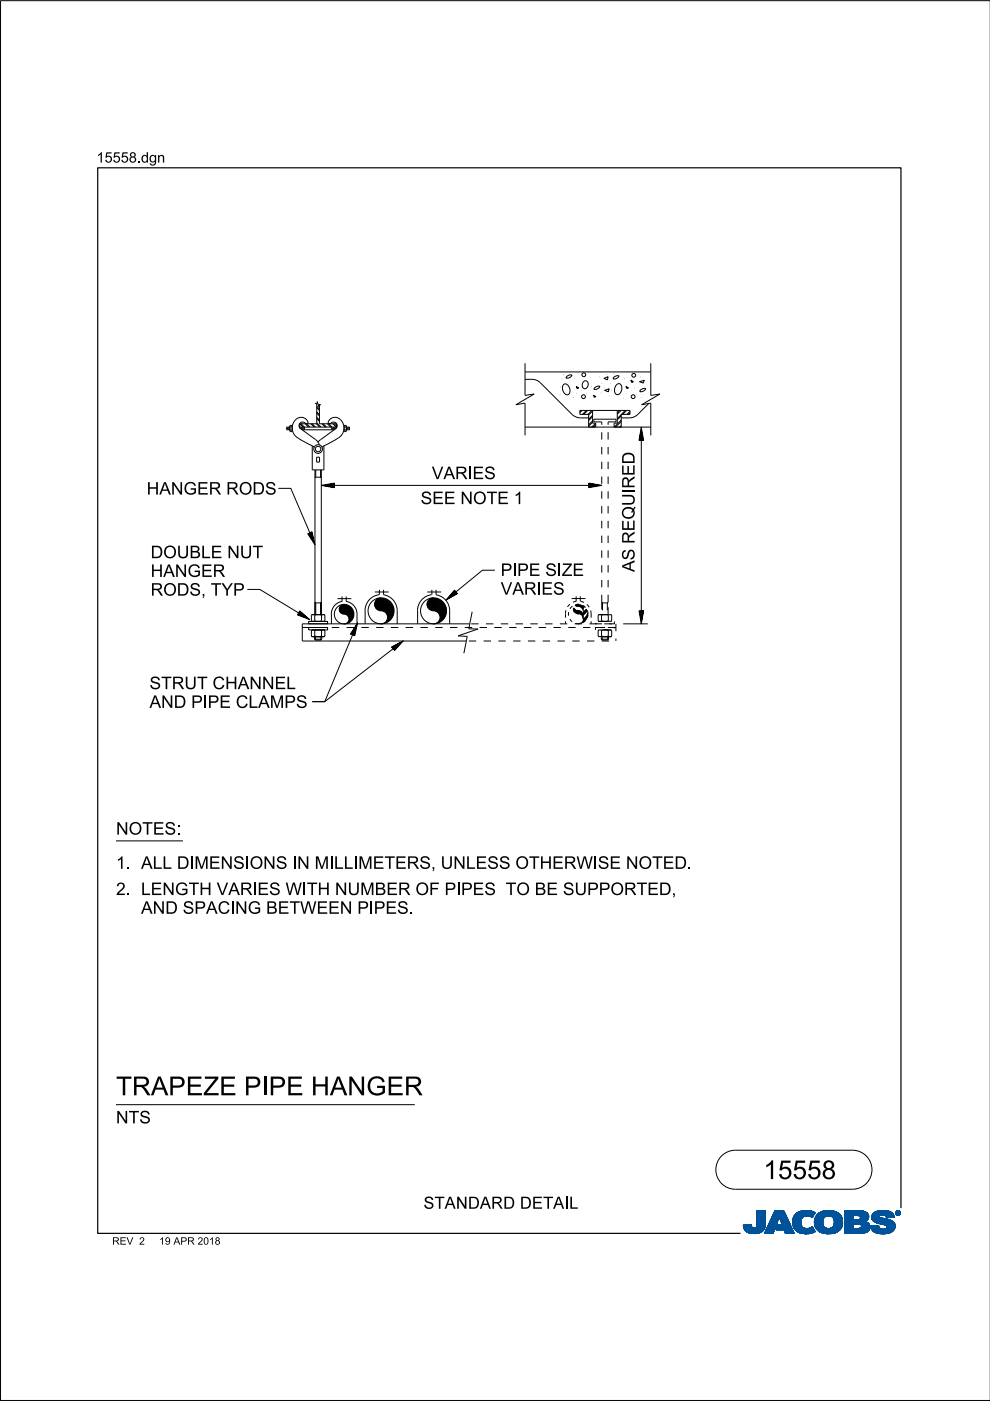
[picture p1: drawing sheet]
<svg xmlns="http://www.w3.org/2000/svg" width="210mm" height="297mm" viewBox="0 0 210 297" stroke-linecap="round" stroke-linejoin="round" font-family="sans-serif">
<defs><g id="words">
<g font-size="4">
<text x="24.6" y="232.2">TRAPEZE PI</text>
<text x="57" y="232.2">PE H</text>
<text x="69.9" y="232.2">AN</text>
<text x="77.7" y="232.2">GER</text>
<text x="161.9" y="250">15558</text>
</g>
<g font-size="2.6">
<text x="91.6" y="101.6">VARI</text>
<text x="100.2" y="101.6">ES</text>
<text x="31.1" y="104.9">H</text>
<text x="33.8" y="104.9">AN</text>
<text x="38.9" y="104.9">GER RODS</text>
<text x="89.2" y="106.9">SEE N</text>
<text x="100.3" y="106.9">OTE 1</text>
<text x="31.9" y="118.3">DOUBLE N</text>
<text x="50.9" y="118.3">UT</text>
<text x="31.9" y="122.3">H</text>
<text x="34.6" y="122.3">AN</text>
<text x="39.8" y="122.3">GER</text>
<text x="106.2" y="122.1">PI</text>
<text x="119.1" y="122.1">ZE</text>
<text x="134.6" y="121.3" transform="rotate(-90 134.6 121.3)">AS REQUIRED</text>
<text x="31.9" y="126.3">RODS,TYP</text>
<text x="106.2" y="126.1">VARI</text>
<text x="114.8" y="126.1">ES</text>
<text x="31.7" y="146.1">STRUT CH</text>
<text x="50.4" y="146.1">AN</text>
<text x="55.5" y="146.1">N</text>
<text x="58.2" y="146.1">EL</text>
<text x="31.7" y="150.1">AN</text>
<text x="36.8" y="150.1">D PI</text>
<text x="44" y="150.1">PE CLAM</text>
<text x="60.3" y="150.1">PS</text>
<text x="24.6" y="177">N</text>
<text x="27.3" y="177">OTES:</text>
<text x="24.6" y="184.2">1. ALLDI</text>
<text x="41.2" y="184.2">M</text>
<text x="44.3" y="184.2">EN</text>
<text x="49.4" y="184.2">SI</text>
<text x="52.9" y="184.2">ON</text>
<text x="63" y="184.2">N</text>
<text x="66.7" y="184.2">M</text>
<text x="70.8" y="184.2">L</text>
<text x="76" y="184.2">M</text>
<text x="79" y="184.2">ETERS,UN</text>
<text x="98.8" y="184.2">LESS OTH</text>
<text x="117.1" y="184.2">ERW I</text>
<text x="126.7" y="184.2">SE N</text>
<text x="135.4" y="184.2">OTED.</text>
<text x="24.6" y="189.8">2. LEN</text>
<text x="37.1" y="189.8">GTH</text>
<text x="45.9" y="189.8">VARI</text>
<text x="65.1" y="189.8">TH</text>
<text x="71" y="189.8">N</text>
<text x="73.7" y="189.8">UM</text>
<text x="79.5" y="189.8">BER OF PI</text>
<text x="97.8" y="189.8">PES</text>
<text x="107.2" y="189.8">TO BE SUPPORTED,</text>
<text x="29.9" y="193.7">AN</text>
<text x="35" y="193.7">D SPACI</text>
<text x="49.9" y="193.7">N</text>
<text x="52.5" y="193.7">G BETW EEN</text>
<text x="75.8" y="193.7">PI</text>
<text x="79.3" y="193.7">PES.</text>
<text x="24.6" y="238.2">N</text>
<text x="27.3" y="238.2">TS</text>
<text x="89.8" y="256.3">STAN</text>
<text x="99.2" y="256.3">DARD DETAI</text>
<text x="120.6" y="256.3">L</text>
</g>
<g font-size="2.2">
<text x="20.5" y="34.5">15558.</text>
<text x="29.9" y="34.5">dgn</text>
</g>
<g font-size="1.6">
<text x="23.8" y="263.9">REV</text>
<text x="29.5" y="263.9">2</text>
<text x="33.7" y="263.9">19APR 2018</text>
</g>
</g></defs>
<g fill="none" stroke="#00539a" stroke-width=".21">
<path d="M157.6 259.8h1.7M157.6 259.9h1.7M157.6 259.9l1.7 .1M157.6 260h1.8M158.1 259.7h1.2M159.3 259.7h-1.7l.1 .7M159.3 259.7h-.9M159.3 259.7l.1 .3M159.4 260l.1 .3M160.4 260l-.2 .3h2M160.5 259.6h1.8M160.5 259.6l-.1 .4"/>
<path d="M160.5 259.7h1.8M160.5 256.7v2.9M160.5 256.9h1.8M160.5 257.5h1.8M160.5 256.7h1.8v2.7M160.5 256.8h1.8M160.5 256.8l1.8 .1M160.5 256.9l1.8 .1M160.5 257h1.8M160.5 257.1h1.8M160.5 257.2h1.8M160.5 257.2l1.8 .1"/>
<path d="M160.5 257.3h1.8M160.5 257.4h1.8M160.5 257.4l1.8 .1M160.5 257.6h1.8M160.5 257.6l1.8 .1M160.5 257.7h1.8M160.5 257.8h1.8M160.5 257.9h1.8M160.5 258h1.8M160.5 258.1h1.8M160.5 258.1l1.8 .1M160.5 258.2h1.8"/>
<path d="M160.5 258.3h1.8M160.5 258.3l1.8 .1M160.5 258.4h1.8M160.5 258.5h1.8M160.5 258.5l1.8 .1M160.5 258.6h1.8M160.5 258.6l1.8 .1M160.5 258.7h1.8M160.5 258.8h1.8M160.5 258.9h1.8M160.5 259h1.8M160.5 259.1h1.8"/>
<path d="M160.5 259.2h1.8M160.5 259.3h1.8M160.5 259.8h1.8M162.2 260h-1.8M162.2 259.9v.3M162.2 259.9h-1.8M162.2 259.8h-1.7M162.3 259.4l-.1 .5M162.3 259.4v-2.7h-1.8v2.9M162.3 259.5h-1.8M162.3 259.6h-1.8M162.3 256.7l-1.8 .1"/>
<path d="M162.3 259.4h-1.8M163.7 258.1h3.1M163.7 258h3.1M163.7 257.9h3M163.8 257.8h2.9M163.8 257.7h2.9M163.8 257.7h2.8M163.9 257.6h2.7M163.9 257.5h2.7M164 257.4h2.5M164 257.3h2.5M164.1 257.2h2.3"/>
<path d="M164.1 257.1h2.3M164.1 257h2.3M164.2 257h2.1M164.2 256.9h2.1M164.2 256.8h2.1M164.3 256.7h1.9l2.2 4.8h-1.9l-.3-.8h-1.7l.4-1h1l-.7-1.7-1.3 3.5h-1.8zM164.5 260h-1.7M164.5 259.9l-1.7 .1M164.5 259.9h-1.7M164.5 259.8l-1.7 .1M164.6 259.8h-1.7M164.6 259.7l-1.7 .1"/>
<path d="M164.6 259.7h-1.7M164.6 259.6h-1.7M164.6 259.5l-1.6 .1M164.7 259.5h-1.7M164.7 259.4l-1.7 .1M164.7 259.4h-1.7M164.7 259.3l-1.6 .1M164.7 259.3h-1.6M164.8 259.2l-1.7 .1M164.8 259.2h-1.7M164.8 259.1l-1.6 .1M164.8 260h2.9"/>
<path d="M164.8 259.1h-1.6M164.8 259.9h2.9M164.8 259l-1.6 .1M164.9 259.9h2.7M164.9 259h-1.7M164.9 259.8h2.7M164.9 258.9h-1.6M164.9 258.8h-1.6M164.9 259.7h2.7M164.9 259.7l-.4 1 3.6 .1M165 258.7h-1.6M165 258.6l-1.6 .1"/>
<path d="M165 258.6h-1.6M165 258.5l-1.6 .1M165 258.5h-1.6M165.1 258.4l-1.6 .1M165.1 258.4h-1.6M165.1 258.3l-1.6 .1M165.1 258.3h-1.6M165.1 258.2l-1.5 .1M165.1 258.2h-1.5M165.2 258.1l-1.6 .1M165.2 258.1h-1.6M165.2 258l.7 1.7h-1"/>
<path d="M165.2 258l.7 1.7M165.3 258.1h1.5M165.3 258.1l1.6 .1M165.3 258.2h1.6M165.3 258.2l1.6 .1M165.3 258.3h1.6M165.4 258.3l1.6 .1M165.4 258.4h1.6M165.4 258.4l1.6 .1M165.4 258.5h1.6M165.4 258.5l1.7 .1M165.4 258.6h1.7"/>
<path d="M165.5 258.6l1.6 .1M165.5 258.7h1.6M165.5 258.8h1.7M165.5 258.9h1.7M165.6 258.9h1.6M165.6 259h1.7M165.6 259l1.7 .1M165.6 259.1h1.7M165.6 259.1l1.7 .1M165.7 259.2h1.7M165.7 259.2l1.7 .1M165.7 259.3h1.7"/>
<path d="M165.7 259.3l1.7 .1M165.7 259.4h1.7M165.8 259.4l1.7 .1M165.8 259.5h1.7M165.8 259.5l1.7 .1M165.8 259.6h1.7M166.2 256.7l2.2 4.8M166.2 256.8l-1.9-.1-2.2 4.8h1.8l1.3-3.5M168 258.9l.4 1.5M168 258.9h1.8M168 259h1.8M168 259.1h1.8"/>
<path d="M168 259.2h1.8M168 259.2l1.8 .1M168 259.3h1.8M168 259.3l1.8 .1M168.1 259.4h1.8M168.1 259.5h1.7M168.1 259.4l1.7 .1M168.1 259.5l1.8 .1M168.1 259.6h1.8M168.1 259.7h1.8M168.1 259.7l1.8 .1M168.1 259.8h1.8"/>
<path d="M168.1 259.8l1.8 .1M168.2 260h1.8M168.2 259.9h1.8M168.3 258l-.3 .9M168.9 257.3l-.6 .7M169.1 257.1h3.6M169.2 257h3.4M169.4 256.9h3.1M169.5 256.9h2.9M169.8 256.8h2.4M169.8 259.1a1.33 1.33 0 0 0 .8 1.4 1.33 1.33 0 0 0 1.5-.3l.2-.1M169.8 259.1h-1.8"/>
<path d="M169.8 259l-1.8 .1M169.9 258.8l-1.9 .1M169.9 258.8h-1.9M169.9 258.7h-1.9M169.9 258.6h-1.8M169.9 258.6l-1.9 .1M169.9 258.5l-1.8 .1M169.9 258.5h-1.8M169.9 258.4l-1.8 .1M170 258.4h-1.9M170 258.4l-.2 .7M170 258.3l-1.8 .1"/>
<path d="M170 258.3h-1.8M170 258.2l-1.8 .1M170.1 258.2h-1.9M170.1 258.1l-.1 .3M170.1 258.1l-1.9 .1M170.2 258.1h-2M170.3 258h-2.1M170.3 256.7l-1.4 .5M170.3 256.7h1.5M170.3 256.7a4 4 0 0 1 2.5 .4M170.4 258h-2.1M170.4 257.9h-2.1"/>
<path d="M170.6 257.8l-2.3 .1M170.6 257.9l-.5 .2M170.8 257.8h-2.5M171.4 257.8h1M171.5 256.7l-1.7 .1M171.5 256.7l.6 .1M171.7 257.8h.7M171.8 257.9h.6M171.9 258h.4M172.1 258.1h.2M172.2 258.1h.1M172.3 258h-.3"/>
<path d="M172.4 257.7l-4 .1M172.5 257.7h-4.1M172.5 257.6l-4 .1M172.5 257.6h-4M172.6 257h-3.3M172.6 257.5l-4.1 .1M172.6 257.5h-4M172.6 257.4l-4 .1M172.7 257.4h-4M172.7 259h1.8M172.7 259.2h1.8M172.7 259.3h1.8"/>
<path d="M172.7 259.3l1.8 .1M172.7 259.4h1.8M172.7 257.3l-3.9 .1M172.7 259.5h1.8M172.7 259.5l1.8 .1M172.7 259.6h1.8M172.7 259.7h1.8M172.7 258.6h1.8M172.7 257.3h-3.9M172.8 259.8h1.8M172.8 257.2l-3.9 .1M172.8 259.9h1.8"/>
<path d="M172.8 259.9l.3 .6M172.8 259.8l1.8 .1M172.8 259.9l1.8 .1M172.8 257.2h-3.9M172.8 260h1.8M172.8 257.1l-.6 1.1a1.75 1.75 0 0 0-1.6-.3M172.9 257.1l-3.9 .1M173 257.8l-.3 1.3h1.8M173 257.8h5.3M173.1 257.7h5.2M173.1 257.7h5.1M173.1 257.6h5.1"/>
<path d="M173.2 257.6h4.9M173.2 257.5h4.8M173.4 257.4h4.6M173.4 257.4h4.5M173.5 257.3h4.4M173.6 257.2l4.2 .1M173.6 257.2h4.1M173.7 257.1l4 .1M173.8 257.1h3.8M173.9 257h3.5M174 257h3.3M174.1 256.9h3.2"/>
<path d="M174.2 256.9h2.8M174.4 256.8h2.6M174.5 259h-1.8M174.5 259.2a1.15 1.15 0 0 0 1.3 1.3M174.5 259.2l-1.8-.1 .1 .8M174.5 258.9l-1.8 .1M174.5 258.9h-1.8M174.5 258.8l-1.8 .1M174.5 258.7l-1.8 .1M174.5 258.7h-1.8M174.5 258.6l-1.8 .1M174.5 258.5l-1.8 .1"/>
<path d="M174.6 258.5h-1.9M174.6 256.8h1.9M174.6 258.4l-.1 .8M174.6 258.4h-1.8M174.6 258.4l-1.9 .1M174.6 258.3l-1.8 .1M174.6 258.3h-1.8M174.7 258.2h-1.9M174.7 258.1l-.1 .3M174.8 258.1l-2 .1M174.8 258.1h-1.9M174.9 256.7a3.2 3.2 0 0 1 3.6 1.4l.1 .8-.1 1.1"/>
<path d="M174.9 258l-1.9 .1M175 258h-2M175.1 257.9l-.4 .2M175.1 257.9h-2.1M175.2 257.9h-2.2M175.5 256.7h.7M175.7 257.8l-.6 .1M175.7 257.8l.6 .1M175.7 257.8h-2.7M176 257.8h2.4M176.2 257.9h2.2M176.3 257.9l.5 .5"/>
<path d="M176.4 258h2M176.4 256.7h-1.5a2.68 2.68 0 0 0-1.9 1.1M176.5 258l2 .1M176.5 258.1h2M176.6 258.1h1.9M176.6 258.2h1.9M176.7 258.2l1.8 .1M176.7 258.3h1.8M176.7 258.3l1.9 .1M176.7 259.9h1.8M176.7 258.4h1.9M176.8 258.4l.1 .5"/>
<path d="M176.8 258.4l1.8 .1M176.8 258.5h1.8M176.8 258.6h1.8M176.9 258.8h1.7M176.9 258.8l1.8 .1M176.9 258.7h1.7M176.9 259.4h1.8M176.9 259.2l1.8 .1M176.9 259.1h1.8M176.9 259.2h1.8M176.9 258.9v.3M176.9 259.2a1.11 1.11 0 0 1-1.1 1.3"/>
<path d="M176.9 259h1.8M176.9 258.9h1.8M176.9 259.3h1.8M176.9 259.3l1.8 .1M178 257.4l-4.7 .1M178.4 257.9h-2.1l.5 .5M178.5 259.7l-1.7 .1M178.5 259.8l-1.8 .1M178.5 259.8h-1.7M178.5 260l-.2 .5M178.5 259.9l-1.8 .1M178.5 260h-1.8"/>
<path d="M178.6 259.7h-1.8M178.6 258.5l-1.8 .1M178.6 259.6h-1.8M178.6 259.5l-1.8 .1M178.6 259.5h-1.8M178.7 259.4h-1.8M179.1 259.7h1.8M179.1 259.5h5.2M179.1 256.9h4.4M179.1 257.5h5M179.1 256.8h4M179.1 256.8h3.4"/>
<path d="M179.1 257h4.5M179.1 257.1h4.7M179.1 257.1l4.7 .1M179.1 257.2h4.8M179.1 257.2l4.8 .1M179.1 257.3h4.8M179.1 257.3l4.9 .1M179.1 257.4h4.9M179.1 257.4l5 .1M179.1 257.6h5M179.1 257.6l5 .1M179.1 257.7h5"/>
<path d="M179.1 257.7l1.8 .1M179.1 257.8h1.8M179.1 257.9h1.8M179.1 258h1.8M179.1 258.1h1.8M179.1 258.2h1.8M179.1 258.3h1.8M179.1 258.4h1.8M179.1 258.5h1.8M179.1 258.5l1.8 .1M179.1 258.6h4.8M179.1 258.7h4.7"/>
<path d="M179.1 258.7h4.6M179.1 258.8h4.5M179.1 258.9h4.5M179.1 258.9h4.3M179.1 259h4.4M179.1 259l4.5 .1M179.1 259.1h4.6M179.1 259.1l4.7 .1M179.1 259.2h4.8M179.1 259.2l4.9 .1M179.1 259.3h5M179.1 259.3l5.1 .1"/>
<path d="M179.1 259.4h5.1M179.1 259.4l5.1 .1M179.1 259.5l1.8 .1M179.1 259.6h1.8M179.1 259.8h1.8M179.1 259.9h1.8M179.1 260h1.8M180.9 257.7v.9M181.8 259.5h-.9v1v-1M181.8 259.5h.2M181.8 259.5l.8 .3M182.1 257.7l2.1 .1"/>
<path d="M182.2 257.8h2M182.2 259.5l2.1 .1M182.3 258.5h1.7M182.3 258.5l-1.4 .1M182.3 257.9h1.9M182.4 257.9h1.8M182.4 257.9v.1M182.4 257.9l-.4-.2h-1.1v.9M182.4 258h1.8M182.4 258v.3M182.4 258.3l-.1 .2M182.4 259.6h1.9"/>
<path d="M182.4 258.1h1.8M182.4 258.1l1.8 .1M182.4 258.2h1.8M182.5 259.7h1.9M182.5 256.9l1.1 .1M182.5 259.7l1.9 .1M182.6 259.8h1.8M182.6 259.8v.4l-.2 .2M182.7 259.9h1.7M182.9 256.8h-3.8v4.7M183.3 256.9l-4.2-.1v4.7M183.6 257l.4 .4"/>
<path d="M183.9 259.2l.2 .2M184 258.5l-2.1 .1M184 258.5h-1.8M184 257.4l.1 .2M184.1 258.4l-.8 .6 .6 .2M184.1 258.4h-1.8M184.1 258.3l-1.7 .1M184.1 258.3h-1.7M184.1 257.6l.1 .6M184.1 258.2l-1.7 .1M184.1 259.4l.3 .5v.6M184.2 258.2l-.1 .2"/>
<path d="M184.2 258h-1.8M184.4 259.9h-1.7M184.5 260h-1.8M184.6 259.9v.2M184.6 259.9h1.7M184.6 260h1.7M184.8 258.1h1.7M184.8 258l.2 .7M184.8 258h1.7M184.8 258.3h2.5M184.8 258.3l2.8 .1M184.8 258.1l1.8 .1"/>
<path d="M184.8 258.2h2M184.8 258.4h3M184.8 258.4l3.2 .1M184.9 258.2l2.1 .1M184.9 257.6h4.6M184.9 258.5h3.4M184.9 258.5l3.6 .1M184.9 258.6h3.7M184.9 257.5h4.5M185 257.5h4.4M185 258.6l3.7 .1M185 258.7h3.9"/>
<path d="M185 258.7l.6 .4M185 257.4h4.3M185 257.4h4.4M185.1 258.7l3.9 .1M185.1 258.8h.7M185.1 257.3h4.1M185.2 258.9h.6M185.2 258.9l4.1 .1M185.3 257.2h3.9M185.3 259h4M185.3 257.1l3.8 .1M185.4 257.1h3.7"/>
<path d="M185.4 259l4 .1M185.5 257h3.5M185.5 259.1h4M185.6 259.1l3.9 .1M185.6 259.1l.5 .2M185.7 259.2h3.9M185.7 256.9h3M185.8 259.2l3.8 .1M185.8 258.9h3.4M185.9 258.8h3.2M185.9 256.8h2.7M185.9 256.8l-.8 .5-.3 .7"/>
<path d="M185.9 256.8l.7-.1a3.3 3.3 0 0 1 2.7 .6h-4.2M186 259.3h3.6M186.1 256.8h2.3M186.1 259.4h3.6M186.1 259.3l1.5 .4 .4 .2M186.3 259.8l-.5 .1M186.3 259.8l-1.7 .1M186.3 259.8v.3M186.3 259.4h3.4M186.4 257.9h-1.6M186.4 257.9l.1 .1M186.5 257.9h-1.7"/>
<path d="M186.5 257.8h-1.7M186.5 258v.1M186.5 257.8l-.1 .1M186.5 257.7h-1.6M186.5 259.4l3.2 .1M186.5 258.1l.1 .1M186.6 257.6l-1.7 .1M186.6 258.2l.4 .1M186.7 256.7h.8M186.7 259.5h3M186.9 257.6h-2M186.9 259.5l2.9 .1"/>
<path d="M187 258.3l1.7 .4 .9 .6M187.2 259.6h2.6M187.3 257.6h2.2M187.4 259.7h2.4M187.6 257.6l1.9 .1M187.6 259.7h2.2M187.6 257.7h2M187.7 257.7a1.07 1.07 0 0 0-1.2 .1M187.7 257.7l.1 .1M187.7 257.8h1.9M187.8 257.8h1.7M187.8 256.7h-1.3"/>
<path d="M187.8 257.8l.1 .4M187.8 257.9h1.7M187.8 257.9h1.8M187.9 258h1.7M187.9 258l1.7 .1M187.9 258.1h1.1M187.9 258.1h1.7M187.9 259.9h1.9M188 259.9l.1 .2M188 260h1.8M188.1 257h-2.6M188.2 257h.6"/>
<path d="M188.7 256.9h-2.9M189.3 257.3l.3 .8-1.7 .1M189.6 259.3l.2 .4v.6M189.8 259.9l-1.8 .1M189.8 259.8h-2.1M189.8 259.8h-1.9M189.9 257.2v.1M189.9 257.1h.1M189.9 257.2h.1M189.9 257.3h.1M189.9 257.3l.2 .3M190 257.4h.1"/>
<path d="M190 257.4l.1 .1M190 257.5h.2M190 257.2v.1M190 257.2l.2 .3M190 257.3l.2 .2M190 257.1h-.1M190 257h-.1M190.1 257h-.2M190.1 257.5l.2 .1M190.1 256.9h-.1M190.1 257.6h.6M190.2 256.8l-.1 .1"/>
<path d="M190.2 257.5l.2 .1M190.2 257.5l-.1 .1M190.2 257.6h.4M190.2 256.9h.4M190.2 256.9h.4l-.1 .3 .2 .3-.3-.3-.2 .3zM190.2 256.9v.6l.1-.3 .3 .3M190.2 257h.4M190.2 257.1h.1M190.2 257.1h.5M190.2 257.2h.5M190.2 257.2l.3 .1M190.2 257.3h.1"/>
<path d="M190.2 257.4h.1M190.2 257.4l.1 .1M190.2 256.8h-.1M190.3 257h.2v.1l-.2 .1zM190.3 257v.2M190.3 257h-.1M190.4 257.2l.2 .3M190.4 257.6h.1M190.4 256.8h-.2l-.2 .4M190.4 256.7a.5 .5 0 0 1 .5 .5 .5 .5 0 0 1-.5 .5M190.4 256.8l.4 .2v.2M190.4 256.7a.5 .5 0 0 0-.5 .5 .5 .5 0 0 0 .5 .5l-.3-.1"/>
<path d="M190.4 256.8l.3 .1 .1 .3M190.4 256.7l-.4 .2-.1 .3M190.4 256.7v.1M190.4 257.6v.1M190.4 256.7l.3 .1 .2 .4M190.4 257h-.1l.1 .2M190.4 257l.2 .1-.2 .1M190.4 257h.1M190.5 257.3h.1M190.5 257.3l.1 .1M190.5 257.2l.2 .3M190.5 257.4h.1"/>
<path d="M190.5 257.1h.2M190.5 257.4l.2 .1M190.5 257l-.1 .2M190.5 256.7h-.3M190.6 257.5h.2M190.6 256.8h.1M190.6 257.1l-.1 .1M190.7 257.1h-.1M190.7 257.1l-.2 .1M190.7 257.1l-.5-.2v.6l.1-.3M190.7 257h-.1M190.7 256.8l.1 .1"/>
<path d="M190.7 256.8h-.6M190.7 256.9h.2M190.8 257h.1M190.8 257.6h-.2M190.8 257.2v.2l-.4 .2M190.8 257.2l-.1 .3-.3 .1M190.8 257.1h.1M190.8 257.2h.1M190.9 257.4l-.2 .1M190.9 257.4h-.1M190.9 257.3l-.1 .1M190.9 257.3h-.1"/>
<path d="M190.9 257.2h.1M190.9 257.2l-.1 .3-.4 .2M190.9 257.1h-.1M157.7 260.1h1.7M157.7 260l1.7 .1M157.7 260.2h1.8M157.7 260.2l1.8 .1M157.7 260.3h1.8M157.7 260.3l1.9 .1M157.7 260.4h4.4M157.7 260.4l.4 .5M157.7 260.4l4.4 .1"/>
<path d="M157.8 260.5h4.3M157.8 260.6h4.3M157.8 260.7h4.2M157.9 260.7h4.1M157.9 260.8h4M158 260.8h3.9M158 260.9h3.9M158.1 260.9h3.3M158.1 261h3.6M158.2 261h3.5M158.3 261.1h3.2M158.4 261.2h3.1"/>
<path d="M158.5 261.2h2.9M158.6 261.3h2.7M158.7 261.4h2.4M158.8 261.4h2.1M159.1 261.5h1.6M159.5 260.3l.3 .1 .4-.1M159.7 261.5h.7M160.9 261.4h.1M161.5 260.9h.2M161.6 261.1h-3.3M162.1 260.3l-2 .1M162.2 260.2l-1.9 .1"/>
<path d="M162.2 260.2a2.25 2.25 0 0 1-2.8 1.3l-.9-.2-.4-.4M162.2 260.2h-1.9M162.2 260.1l-1.8 .1M162.2 260.1h-1.8M162.2 260l-1.8 .1M164 261.4h-1.9M164 261.3l-1.9 .1M164 261.3h-1.8M164 261.2l-1.8 .1M164 261.2h-1.8M164.1 261.1l-1.9 .1M164.1 261.1h-1.8"/>
<path d="M164.1 261l-1.8 .1M164.1 261h-1.8M164.1 260.9l-1.8 .1M164.2 260.9h-1.8M164.2 260.8l-1.8 .1M164.2 260.8h-1.8M164.2 260.7l-1.8 .1M164.2 260.7h-1.7M164.2 260.6l-1.7 .1M164.3 260.6h-1.8M164.3 260.5h-1.8M164.3 260.4l-1.7 .1"/>
<path d="M164.3 260.4h-1.7M164.3 260.3l-1.7 .1M164.4 260.3h-1.8M164.4 260.2l-1.7 .1M164.4 260.2h-1.7M164.4 260.1l-1.7 .1M164.4 260.1h-1.7M164.5 260l-1.8 .1M164.5 260.7h3.5M164.6 260.7h3.4M164.6 260.6h3.4M164.6 260.5h3.4"/>
<path d="M164.6 260.5h3.3M164.6 260.4h3.3M164.7 260.4h3.2M164.7 260.3h3.2M164.7 260.3h3.1M164.7 260.2h3.1M164.8 260.1h3M164.8 260.1h2.9M166.3 260.8h1.8M166.3 260.8l1.8 .1M166.3 260.9h1.8M166.3 260.9l1.8 .1"/>
<path d="M166.3 261h1.9M166.3 261l1.9 .1M166.4 261.1h1.8M166.4 261.1l1.8 .1M166.4 261.2h1.9M166.4 261.2l1.9 .1M166.4 261.3h1.9M166.5 261.3l1.8 .1M166.5 261.4h1.9M166.5 261.5h1.9M166.5 261.5l-.3-.8 .3 .8h1.9M168.2 260l1.9 .1"/>
<path d="M168.2 260.1h1.9M168.2 260.1l1.9 .1M168.2 260.2h2M168.3 260.2l2 .1M168.3 260.3h2.1M168.3 260.3l2.2 .1M168.3 260.4h2.5M168.4 260.4l.6 .7M168.4 260.4l4.1 .1M168.5 260.5h4M168.5 260.6h4M168.6 260.7h4"/>
<path d="M168.6 260.7l4 .1M168.7 260.8h3.9M168.7 260.8l4 .1M168.8 260.9h3.9M168.9 260.9l3.8 .1M168.9 261h3.9M169 261l3.8 .1M169 261.1h3.9M169 261.1a4.2 4.2 0 0 0 3.8 0M169.1 261.1h3.8M169.2 261.2h3.5M169.3 261.3h3.2"/>
<path d="M169.5 261.4h2.8M169.6 261.4h2.6M170 261.5h2M170.6 261.6h.4M171.5 260.4h.9M171.6 260.4h.8M171.8 261.5h-1.5M171.8 260.3h.6M172 260.3h.3M172 260.2h.3M172.1 260.2h.2M172.2 260.1h.1"/>
<path d="M172.3 260.1l.6 1M172.6 261.2l-3.3 .1M172.8 260.1h1.9M172.9 260.1l1.9 .1M172.9 260.2h1.9M172.9 260.2l2 .1M172.9 260.3h2.2M173 260.3l2.1 .1M173 260.4h2.4M173 260.4h5.3M173.1 260.5h5.2M173.1 260.5l.7 .6 .8 .4"/>
<path d="M173.1 260.6h5.2M173.2 260.6h5M173.3 260.7h4.9M173.3 260.7h4.8M173.3 260.8h4.7M173.4 260.9h4.5M173.5 260.9h4.4M173.5 261h4.3M173.6 261h4.2M173.7 261.1h4M173.8 261.1h3.8M173.8 261.2h3.7"/>
<path d="M174 261.2h3.4M174.2 261.4h2.9M174.3 261.4h2.7M175.1 261.5h1.4M175.3 261.6h.4M176.6 260.2h1.9M177 261.4l-1 .2-1.4-.1h2.2M177.3 261.3h-3.3M178.1 260.8h-4.8M178.3 260.5l-.6 .6-.7 .3M178.3 260.4h-2.2M178.4 260.3l-2.2 .1"/>
<path d="M178.4 260.3h-2l-.6 .2M178.5 260.2l-2.1 .1M178.5 260.2h-2M178.5 260.1h-1.9M178.5 260l-1.9 .1M179.1 261.5h3.4M179.1 260.1h1.8M179.1 260.1l1.8 .1M179.1 260.2h1.8M179.1 260.2l1.8 .1M179.1 260.3h1.8M179.1 260.4h1.8"/>
<path d="M182.3 260.4h2.1M182.4 260.4h2M182.4 260.4l-.6 .1M183.1 261.4l-4 .1M183.4 261.3l-4.3 .1M183.5 261.3h-4.4M183.7 261.3h-.1M183.7 261.2l-4.6 .1M183.8 261.2h-4.7M183.9 261.1l-4.8 .1M184 261.1h-4.9M184 261l-4.9 .1"/>
<path d="M184.1 261l-.8 .4-1.1 .1M184.1 261h-5M184.1 260.9l-5 .1M184.2 260.9h-5.1M184.2 260.8l-5.1 .1M184.3 260.8h-5.2M184.3 260.7l-5.2 .1M184.3 260.7h-5.2M184.4 260.6l-5.3 .1M184.4 260.6h-5.3M184.4 260.5h-5.3M184.4 260.5l-.3 .5"/>
<path d="M184.4 260.4l-5.3 .1M184.5 260l-1.8 .1M184.5 260.2l-2 .1M184.5 260.3h-2M184.5 260.1h-1.9M184.5 260.2h-1.9M184.6 260l1.7 .1M184.6 260.1l.1 .3M184.6 260.1h1.8M184.6 260.2h1.8M184.6 260.1l1.8 .1M184.6 260.2l1.8 .1"/>
<path d="M184.7 260.3h1.8M184.7 260.3l1.8 .1M184.7 260.4a2.52 2.52 0 0 0 2.7 1.2M184.7 260.4h1.9M184.7 260.5h2M184.7 260.5h2.1M184.8 260.6h2.1M184.8 260.6h4.8M184.8 260.7h4.7M184.9 260.8h4.6M184.9 260.8h4.5M185 260.9h4.4"/>
<path d="M185.1 260.9h4.3M185.1 261h4.3M185.2 261.1h4M185.2 261.1h3.9M185.3 261.2h3.7M185.4 261.2h3.5M185.5 261.3h3.4M185.7 261.3h3.1M185.8 261.4h2.7M185.9 261.5h2.4M186.3 260.1a1.08 1.08 0 0 0 1.4 .5M186.4 261.5h1.6"/>
<path d="M186.6 261.6h.9M188 260.4h1.8M188 260.4l-.3 .2M188.1 260.3h1.7M188.1 260.1l-.1 .3M188.1 260.2h1.7M188.3 261.5l-.9 .1M188.9 261.3l-.6 .2M189.3 261.1h-4.1M189.4 260.9l-.5 .4M189.6 260.7h-4.8M189.7 260.6h-2"/>
<path d="M189.7 260.5h-1.9M189.7 260.5h-1.8M189.7 260.4h-1.7M189.7 260.3h-1.6M189.8 260.2h-1.7M189.8 260.3l-.4 .6M189.8 260.1h-1.7M189.8 260h-1.7"/>
<circle cx="190.4" cy="257.2" r=".51"/>
<circle cx="190.4" cy="257.2" r=".42"/>
</g>
<g fill="none" stroke="#000" stroke-width=".21">
<path d="M210 .1h-209.9v296.8h209.9M111.3 78.9h26.7M111.3 77v6.8l2-.3-3.9 2.3 1.9-.3v6.8M119.4 79.4h.1M120.2 79.8l.6-.3h.4a.98 .98 0 0 1-1.2 .6zM127.1 79.9h.1M128.6 79.4h.1M130.1 79.3h.1M130.2 79.9l.6-.2h.4a.98 .98 0 0 1-1.2 .6zM135.8 79.9h.1M138 77v6.8l1.9-.3-3.9 2.3 2-.3v6.8M61 90.7v.3"/>
<path d="M61.1 90.6v.5M61.3 90.7v.3M61.4 90.6h-.6v.5h.6M61.4 90.4v.9M61.5 90.4v-.2h.4v1.3h-.4v-.2M61.5 90.4v.1M61.5 90.5v.7M61.5 91.2v.1M61.5 90.5h.4M61.5 91.2h.4M63.4 90.6h8M63.6 89.8v1"/>
<path d="M63.6 89.8l.6 .8v.5M63.7 90.9l3.2 2.3 .5 .5 .3 .6M63.7 90.7v.2M63.8 89.8l.7 .8M63.9 90.6v.4M64.1 91.1h6.7M64.1 90.7v.3M64.4 90.7v.3M64.6 90.6v.5M64.7 89.8l.7 .8M64.7 89.7a.34 .34 0 0 0 .4 .1 .34 .34 0 0 0 .2-.3 1.65 1.65 0 0 0-1.6-1 1.65 1.65 0 0 0-1.5 1.1 2.56 2.56 0 0 0 1.4 3.6l3 1.6M64.7 89.7a.78 .78 0 0 0-1.1 0 .78 .78 0 0 0 .1 1.2"/>
<path d="M65 89.8l.7 .8M65.9 89.8l.7 .8M66.2 89.8l.7 .8M66.2 94.5v5.1h2.5v-5.1M66.8 99.6v30.7M66.8 85.5l.4 .1 .1-.5 .3 1.1v-.5l.5 .2M66.9 99.6v1.6l-.1 .1M67.1 89.8l.7 .8M67.1 96.9h.7v1.1h-.7zM67.2 89.6l.9 1M67.2 85.6v4.2h-3.6M67.2 86.1l.5 .6"/>
<path d="M67.2 88.5l.5 .6M67.2 87.6l.5 .6M67.2 87.3l.5 .6M67.2 86.4l.5 .6M67.2 88.8l.5 .5M67.6 85.7l.1 .1M67.7 85.8v4h3.6v1M68 99.6v1.6l.1 .1M68.1 99.6v30.7M68.3 89.8l.6 .8M68.5 89.8l.7 .8M69.4 89.8l.7 .8"/>
<path d="M69.6 89.5a.34 .34 0 0 0 .2 .3 .34 .34 0 0 0 .3-.1 .78 .78 0 0 1 1.2 0 .78 .78 0 0 1-.1 1.2l-3.2 2.3-.6 .6M69.6 89.5a1.65 1.65 0 0 1 1.6-1 1.65 1.65 0 0 1 1.5 1.1 2.56 2.56 0 0 1-1.4 3.6l-3 1.6M69.7 89.8l.7 .8M70.3 90.6v.5M70.5 90.7v.3M70.6 89.8l.7 .8M70.7 90.6v.5M70.8 90.7v.3M70.9 89.8l.4 .6M71 90.6v.4M71.2 90.7v.2M73 90.2l.4 .1v1.2h-.4z"/>
<path d="M73 90.5l1.1 .1v.5h-.7M73 91.2h.4M73.4 90.4v.9M73.6 90.7v.3M73.8 90.6v.5M74 90.7v.3M111.3 80.4a4.1 4.1 0 0 1 3 .5l7 6.9 .6 .5a4.9 4.9 0 0 0 2.9 .3M111.3 90.6h26.7M118.7 83.7h.1M118.8 82.1h.1M119 80.4h.1M119.4 81.6l.3-.2a1.32 1.32 0 0 1 1.1 .9 1.32 1.32 0 0 1-.4 1.4 1.36 1.36 0 0 1-1-2.1z"/>
<path d="M121.6 84.3h.1M121.8 80.3h.1M122.2 81.9l.5 .4-.3 .1zM122.2 83.4h.1M123.1 87l-.1 .2M123.3 82.8h.1M123.4 87l-.4 .5M123.8 80.9a.63 .63 0 0 1 .8 0 .63 .63 0 0 1 .1 .8 .66 .66 0 0 1-.8 .7 .66 .66 0 0 1-.4-1zM124.3 87l-.8 .9M124.3 83.5h.1M124.6 87l-.8 .9M124.8 90.6v-2.7h-1.8v-.9h10.6v.9h-1.9v2.7"/>
<path d="M125.1 80h.1M125.5 81.9h.1M125.5 87l-.8 .9M125.6 87v2.7h.7M125.6 89.5l-.8 .9M125.6 88.3l-.8 .9M125.6 87.2l-.8 .8M125.6 89.2l-.8 .9M125.6 88.1l-.8 .8M125.8 83.8l.5 .3-.3 .1zM126.1 82.2l.7-.3h.4a.98 .98 0 0 1-1.3 .6zM126.3 90l-.5 .6"/>
<path d="M126.3 89.7v.9M126.3 89.7l-.8 .9M127.5 83.3h.1M127.6 89.5h-1.7v-.6h4.7v.6h-1.7M127.6 81.3h.1M128 80.2l.9-.3-.1 .6zM128.2 82.8l1-.4-.2 .7-.8-.3M128.2 82.2h.1M129.3 83.9h.1M129.5 81.3h.1M129.6 82.8h.1M130.7 81.6l.6-.3a1.32 1.32 0 0 1 .5 1.4 1.32 1.32 0 0 1-1 1 1.35 1.35 0 0 1-.1-2.1z"/>
<path d="M130.9 87v2.7h-.7v.9M131.4 87l-.5 .6M131.7 87l-.8 .8M131.7 89.1l-1.5 1.5M131.7 90.3l-.3 .3M131.7 88.2l-.8 .8M131.7 89.4l-1.2 1.2M132.2 84.4h.1M132.3 80.3h.1M132.6 87l-1.7 1.7M132.7 81.9l.6 .3-.4 .2-.2-.4M132.7 83.4h.1"/>
<path d="M132.9 87l-.9 .9M133.6 87.5l-.4 .4M133.6 87.2l-.7 .7M133.7 80.6l.6 .3-.3 .2-.3-.5M134.5 82.3h.1M134.9 83.6h.1M135.5 93.4h1l-.5-2.8-.5 2.8 .8-.1-.4-2.1-.3 2.1 .6-.2-.3-1.4-.2 1.4h.4l-.1-.9-.2 .8 .2-.1v-.2v.7M135.6 80.9l1-.3-.2 .6zM135.9 82.6l.6-.2h.4a.98 .98 0 0 1-1.2 .6zM135.9 84.3h.1M136 90.6v41.7M137.6 85.5l-3 2.8a4.9 4.9 0 0 1-2.9 .3"/>
<path d="M59 103.5h2.7l4.3 10.1-.2-.2 .2-.2 .1 .8-.4-.7 .3-.2 .4 1.4-.8-1.2 .5-.4 .5 2-1.2-1.7 .7-.4 .7 2.7-1.6-2.3 .9-.4M66.8 101.2h1.3M68.1 102.9h59.5M70.9 102.9h-.7l.3-.1v.2l-.8-.1 .9-.1v.4l-1.4-.3 1.5-.2 .1 .6-2.1-.4 2.1-.3 .1 .8-2.8-.5 2.8-.5v1M124.8 102.4v1l2.8-.5-2.8-.5 .1 .9 2.1-.4-2.1-.4 .1 .6 1.5-.2-1.4-.3v.5l.9-.2-.8-.1v.2l.3-.1h-.7M52.4 125h2.7l8.8 5.3-.3-.1 .1-.2 .6 .5-.8-.3 .2-.3 1 .9-1.3-.5 .2-.6 1.6 1.4-2-.8 .4-.8 2.1 1.9-2.6-1 .5-.9M64.1 132.3v3.6h34.8M64.1 132.3h35.5M65.4 133h4.1v.5h-4.1zM65.4 131.8h4.1v.5h-4.1zM66 133.7l.2-.1 .5 .1M66 130.5l.2-.2 .5 .2"/>
<path d="M66 134.8l.2 .2 .5-.2M66 131.6l.2 .1 .5-.1M66 133.7l.2-.2h2.5l.2 .2M66 134.8l.2 .2h2.5l.2-.2M66 130.5v1.1M66 133.7v1.1M66 131.6l.2 .2h2.5l.2-.2M66 130.5l.2-.2h2.5l.2 .2M66.7 135.5h1.5M66.7 135v.5M66.7 135.5l.2 .2M66.7 134.8l.8 .2 .7-.2"/>
<path d="M66.7 131.6l.8 .2 .7-.2M66.7 130.5v1.1M66.7 133.7v1.1M66.7 133.7l.8-.2 .7 .2M66.7 130.5l.8-.2 .7 .2M66.8 127.7l.1 .1v2.5M66.8 127.8h1.3M66.9 135.7h1.1M66.9 135v.7M68 135v.7M68.1 127.7l-.1 .1v2.5M68.2 133.7l.2-.1 .5 .1"/>
<path d="M68.2 130.5l.2-.2 .5 .2M68.2 134.8l.2 .2 .5-.2M68.2 131.6l.2 .1 .5-.1M68.2 130.5v1.1M68.2 133.7v1.1M68.2 135v.5M68.2 135.5l-.2 .2M68.9 130.5v1.1M68.9 133.7v1.1M70.3 130.2v2M71.5 126.9h3M72 129v.4"/>
<path d="M72 128.8v.8M72.1 128.7v1M72.1 128.6v1.2M72.2 128.5v1.4M72.3 128.4v1.5M72.3 128.4v1.6M72.4 128.3v1.7M72.5 128.3v1.8M72.5 126.5v1M72.5 128.2v1.9M72.6 127.5a2.73 2.73 0 0 0-2.4 2.7M72.6 128.2v1.9"/>
<path d="M72.7 128.2v1.9M72.8 128.2v1.9M72.9 128.2v2M73 130.2a1.04 1.04 0 0 1 1 1.1 1.04 1.04 0 0 1-1 1M73 128.2v2M73 128.1a1.04 1.04 0 0 0-1.1 1.1 1.04 1.04 0 0 0 1.1 1M73.1 128.2v2M73.2 128.2v2M73.3 128.2v2M73.3 128.2v2.1M73.4 127.5a2.72 2.72 0 0 1 2.3 2.7v2M73.4 126.5v1"/>
<path d="M73.4 128.2v2.1M73.5 128.2v2.1M73.5 132.2h.1M73.5 132.1v.1M73.6 128.3v2.1M73.6 132.1v.1M73.6 132v.2M73.7 128.3v2.2M73.7 132v.1M73.8 128.4v2.2M73.8 132v.1M73.8 128.4v2.3"/>
<path d="M73.8 131.9v.2M73.9 128.4v2.3M73.9 131.8v.2M74 128.4v2.5M74 131.6v.4M74 128.5v2.7M74 131.5v.5M74.1 128.5v3.4M74.2 128.6v3.3M74.3 128.7v3.1M74.3 134.4l.9 .4 .6-2.8-1.5 2.4 .8 .2 .5-2-1.2 1.8 .6 .1 .4-1.4-.8 1.1 .4 .2 .2-.9-.4 .7h.2v-.3l-6.1 14.9h-2.7h2.7l15-11.7-.2 .2-.2-.1 .7-.4-.5 .7-.3-.3 1.2-.7-.9 1.1-.5-.4 1.8-1-1.4 1.6-.6-.6 2.5-1.3-1.9 2-.6-.7M74.3 128.7v3"/>
<path d="M74.4 128.8v2.9M74.5 128.8v2.8M74.5 128.9v2.6M74.6 129v2.5M74.6 129.1v2.3M74.7 129.2v2.1M74.8 129.3v1.9M74.8 129.4v1.7M74.9 129.6v1.3M74.9 129.6v1.1M77.4 129.5v2.7M79.5 125.5h2.9"/>
<path d="M79.5 127.9v.5M79.6 127.6v1.1M79.6 127.4v1.4M79.7 127.3v1.6M79.8 127.2v1.8M79.9 127.1v2M80 127.1v2.1M80 127v2.3M80.1 126.9v2.4M80.2 126.9v2.5M80.3 126.9v2.5M80.4 126.1a3.4 3.4 0 0 0-3 3.4"/>
<path d="M80.4 126.8v2.6M80.4 125v1.1M80.5 126.8v2.6M80.6 126.8v2.6M80.7 126.8v2.6M80.8 126.8v2.7M80.8 126.7a1.4 1.4 0 0 0-1.4 1.6 1.4 1.4 0 0 0 1.7 1.2 1.38 1.38 0 0 1 1.1 1.5 1.38 1.38 0 0 1-1.4 1.3M80.9 126.8v2.7M81 126.8v2.7M81.1 126.8v2.7M81.2 126.8v2.7M81.3 126.8v2.8"/>
<path d="M81.3 125v1.1a3.4 3.4 0 0 1 2.9 3.4v2.7M81.4 126.9v2.7M81.5 126.9v2.7M81.5 132.1v.1M81.5 126.9v2.8M81.5 132v.1M81.6 126.9v2.9M81.6 132v.1M81.7 127v2.8M81.7 132v.1M81.8 127v2.9M81.8 131.9v.2"/>
<path d="M81.9 127v3M81.9 131.8v.2M82 127.1v3M82 131.7v.3M82 127.1v3.1M82 131.6v.3M82.1 127.1v3.3M82.1 131.4v.5M82.2 127.2v3.6M82.2 131.2v.7M82.3 127.2v4.6M82.4 127.3v4.4"/>
<path d="M82.5 127.4v4.3M82.5 127.4v4.2M82.6 127.5v4M82.7 127.6v3.9M82.8 127.7v3.7M82.9 127.8v3.5M83 127.9v3.3M83 128v3.1M83.1 128.1v2.8M83.2 128.3v2.5M83.3 128.4v2.2M83.4 128.6v1.8"/>
<path d="M83.4 128.8v1.3M88.5 129.5v2.7M90.6 125.5h2.9M90.6 127.9v.5M90.7 127.6v1.1M90.7 127.4v1.4M90.8 127.3v1.6M90.9 127.2v1.8M91 127.1v2M91.1 127.1v2.1M91.2 127v2.3M91.3 126.9v2.4"/>
<path d="M91.3 126.9v2.5M91.4 126.9v2.5M91.5 126.1a3.4 3.4 0 0 0-3 3.4M91.5 126.8v2.6M91.6 125v1.1M91.6 126.8v2.6M91.7 126.8v2.6M91.8 126.8v2.6M91.9 126.8v2.7M91.9 126.7a1.4 1.4 0 0 0-1.4 1.6 1.4 1.4 0 0 0 1.7 1.2 1.38 1.38 0 0 1 1.1 1.5 1.38 1.38 0 0 1-1.4 1.3M92 126.8v2.7M92.1 126.8v2.7"/>
<path d="M92.2 126.8v2.7M92.3 126.8v2.7M92.4 126.8v2.8M92.4 125v1.1a3.4 3.4 0 0 1 2.9 3.4M92.5 126.9v2.7M92.6 126.9v2.7M92.6 132.1v.1M92.7 126.9v2.8M92.7 132v.1M92.8 126.9v2.9M92.8 132v.1M92.8 127v2.8"/>
<path d="M92.9 127v2.9M92.9 131.9v.2M93 127v3M93 131.8v.2M93.1 127.1v3M93.1 131.7v.3M93.2 127.1v3.1M93.2 131.6v.3M93.2 127.1v3.3M93.2 131.4v.5M93.3 127.2v3.6M93.3 131.2v.7"/>
<path d="M93.4 127.2v4.6M93.5 127.3v4.4M93.6 127.4v4.3M93.7 127.4v4.2M93.8 127.5v4M93.8 127.6v3.9M93.9 127.7v3.7M94 127.8v3.5M94.1 127.9v3.3M94.1 128v3.1M94.2 128.1v2.8M94.3 128.3v2.5"/>
<path d="M94.4 128.4v2.2M94.5 128.6v1.8M94.6 128.8v1.3M95.3 129.5v2.7M100.1 129.7l-.7 3.6 2 .1-4.3 1.4 2 .1-.7 3.6M104.9 120.9h-2.6l-6.2 5.1 .2-.3 .2 .1-.7 .4 .6-.6 .2 .3-1.2 .7 1-1.1 .5 .4-1.9 1 1.4-1.6 .6 .6-2.5 1.4 1.9-2.2 .6 .8M121.2 126.9h2.9M122.2 126.4v1.1M123 126.4v1.1M132.1 132.3h5.2M136 129.5v.7l-.1-.3h.2l-.1 .8-.2-.9h.4l-.2 1.4-.2-1.5 .6-.1-.4 2.1-.4-2.1 .9-.1-.5 2.8-.5-2.8h1M24.6 178.3h14.2"/>
<path d="M24.6 234.2h63.3M153 245.1l1.3-.9 1.6-.3h24.8a4.1 4.1 0 0 1 4.2 4.1 4.1 4.1 0 0 1-4.2 4.1h-24.8a4.1 4.1 0 0 1-3.8-2.5 4.1 4.1 0 0 1 .9-4.5z"/>
<circle cx="123.8" cy="79.5" r=".41"/>
<circle cx="134.4" cy="79.6" r=".41"/>
<circle cx="67.4" cy="95.2" r=".92"/>
<circle cx="67.4" cy="95.2" r=".58"/>
<circle cx="123.7" cy="84.1" r=".41"/>
<circle cx="134.2" cy="84.1" r=".41"/>
<circle cx="73" cy="130.2" r="2.07"/>
<circle cx="80.8" cy="129.5" r="2.76"/>
<circle cx="91.9" cy="129.5" r="2.76"/>
</g>
<g fill="none" stroke="#000" stroke-width=".21" stroke-dasharray=".8 .8" stroke-linecap="butt">
<path d="M119.9 130.2v2M121.6 129.4v-.5M121.7 129.6v-.8M121.7 129.7v-1.1M121.8 129.8v-1.3M121.9 129.9v-1.5M122 130v-1.6M122 130v-1.7M122.1 130v-1.7M122.2 130.1v-1.9M122.2 127.5a2.73 2.73 0 0 0-2.3 2.7M122.3 130.1v-1.9"/>
<path d="M122.4 130.1v-1.9M122.5 130.1v-1.9M122.6 132.3a1.04 1.04 0 0 0 1-1.1 1.04 1.04 0 0 0-1-1M122.6 130.1v-1.9M122.6 128.1a1.04 1.04 0 0 0-1 1.1 1.04 1.04 0 0 0 1 1M122.7 130.1v-1.9M122.7 130.2v-2M122.8 130.2v-2M122.9 130.2v-2M123 130.2v-2M123 130.3v-2.1M123.1 132.2v-.1"/>
<path d="M123.1 130.3v-2.1M123.2 132.2v-.1M123.2 130.4v-2.2M123.3 132.1v-.1M123.3 130.4v-2.1M123.3 130.5v-2.2M123.4 132.1v-.2M123.4 130.5v-2.2M123.5 132v-.2M123.5 130.6v-2.2M123.5 132v-.3M123.5 130.7v-2.3"/>
<path d="M123.6 132v-.4M123.6 130.9v-2.5M123.7 132v-.5M123.7 131.1v-2.7M123.7 131.9v-3.4M123.8 131.9v-3.4M123.8 131.8v-3.2M123.9 131.8v-3.2M124 131.7v-3M124 131.6v-2.8M124.1 131.6v-2.8M124.2 131.5v-2.6"/>
<path d="M124.2 131.5v-2.5M124.3 131.4v-2.4M124.3 131.3v-2.1M124.4 131.2v-1.9M124.5 131v-1.6M124.5 130.9v-1.4M124.6 130.6v-1M124.7 130.2a2.07 2.07 0 0 0-3-1.9 2.07 2.07 0 0 0-.4 3.5 2.07 2.07 0 0 0 3.3-1.2l.1-.4M125.3 130.2a2.72 2.72 0 0 0-2.3-2.7M125.3 130.2v2"/>
</g>
<g fill="none" stroke="#000" stroke-width=".21" stroke-dasharray="1.6 1.6" stroke-linecap="butt">
<path d="M64.1 133h66.5M99.4 135.9h31.2M99.9 132.3h30.7M126.3 133.5v-.5h4v.5h-4M126.8 134.8l.3 .2 .4-.2M126.8 133.7l.2-.2M126.8 134.8l.2 .2M126.8 133.7v1.1M126.8 131.6l.3 .1 .4-.1M126.8 131.6l.2 .2M126.8 130.5l.2-.2M126.8 131.6v-1.1"/>
<path d="M127 131.8h2.5M127 130.3h2.5M127.5 135.5h1.5M127.5 135v.5M127.5 130.3h1.5M127.5 133.7l-.2-.1-.5 .1M127.5 134.8l.8 .2 .7-.2M127.5 133.7v1.1M127.5 130.5l-.2-.2-.5 .2M127.5 131.6l.8 .2 .7-.2M127.5 131.6v-1.1M127.6 127.7v-38.2"/>
<path d="M127.6 127.7v2.6M127.7 135.7h1.1M127.7 135.7v-.7M127.7 135.7l-.2-.2M127.7 127.8v2.5M127.7 127.8l-.1-.1M128.8 127.8l.1-.1M128.8 127.8v2.5M128.8 135.7v-.7M128.8 135.7l.2-.2M128.9 127.7v-38.2M128.9 130.3v-2.6"/>
<path d="M128.9 127.8h-1.3M129 134.8l.2 .2 .5-.2M129 133.7l-.7-.2-.8 .2M129 133.7v1.1M129 131.6l.2 .1 .5-.1M129 130.5l-.7-.2-.8 .2M129 131.6v-1.1M129 135.5v-.5M129 135h-1.5M129.5 133.5h-2.5M129.5 135h-2.5M129.7 133.7l-.2-.1-.5 .1"/>
<path d="M129.7 133.7l-.2-.2M129.7 134.8l-.2 .2M129.7 133.7v1.1M129.7 130.5l-.2-.2-.5 .2M129.7 131.6l-.2 .2M129.7 130.5l-.2-.2M129.7 131.6v-1.1M130.3 131.8v.5h-4v-.5h4M130.6 132.3v3.6"/>
</g>
<path d="M191 256.1v-220.5h-170.3v225.9h136.3" fill="none" stroke="#000" stroke-width=".25"/>
<g fill="#000">
<path d="M112.4 119.5h1.9v.3h-1.5v.8h1.4v.3h-1.4v.9h1.6v.3h-2z" fill-rule="evenodd"/>
<path d="M116.1 119.6a1.02 1.02 0 0 1 1.7 .6h-.3a.63 .63 0 0 0-.6-.5 .63 .63 0 0 0-.7 .6l.2 .1a1.55 1.55 0 0 1 1.5 1 1.08 1.08 0 0 1-1.1 .8 1.08 1.08 0 0 1-1-.9l.3-.1a.73 .73 0 0 0 .7 .6 .73 .73 0 0 0 .7-.5l-.4-.3a.98 .98 0 0 1-1.1-1.2z" fill-rule="evenodd"/>
<path d="M57.6 187.3a1.02 1.02 0 0 1 1.6 .6h-.3a.63 .63 0 0 0-.6-.5 .63 .63 0 0 0-.6 .5l.2 .2a1.54 1.54 0 0 1 1.4 .9 1.08 1.08 0 0 1-1.1 .8 1.08 1.08 0 0 1-1-.9h.3a.73 .73 0 0 0 .7 .6 .73 .73 0 0 0 .8-.6l-.4-.3a.98 .98 0 0 1-1.2-1.2z" fill-rule="evenodd"/>
<path d="M59 181.7a1.02 1.02 0 0 1 1.7 .6h-.4a.63 .63 0 0 0-.6-.5 .63 .63 0 0 0-.6 .6l.2 .1a1.55 1.55 0 0 1 1.5 1 1.08 1.08 0 0 1-1.1 .8 1.08 1.08 0 0 1-1.1-.9l.4-.1a.73 .73 0 0 0 .7 .6 .73 .73 0 0 0 .7-.5l-.4-.3a.98 .98 0 0 1-1.1-1.2z" fill-rule="evenodd"/>
<path d="M60.6 187.1h.3l.6 2.3 .6-2.3h.4l.6 2.3 .5-2.3h.4l-.7 2.7h-.4l-.6-2.4-.7 2.4h-.3z" fill-rule="evenodd"/>
<path d="M73.1 181.6h.4v2.3h1.3v.3h-1.7z" fill-rule="evenodd"/>
</g>
<use href="#words"/>
</svg>
